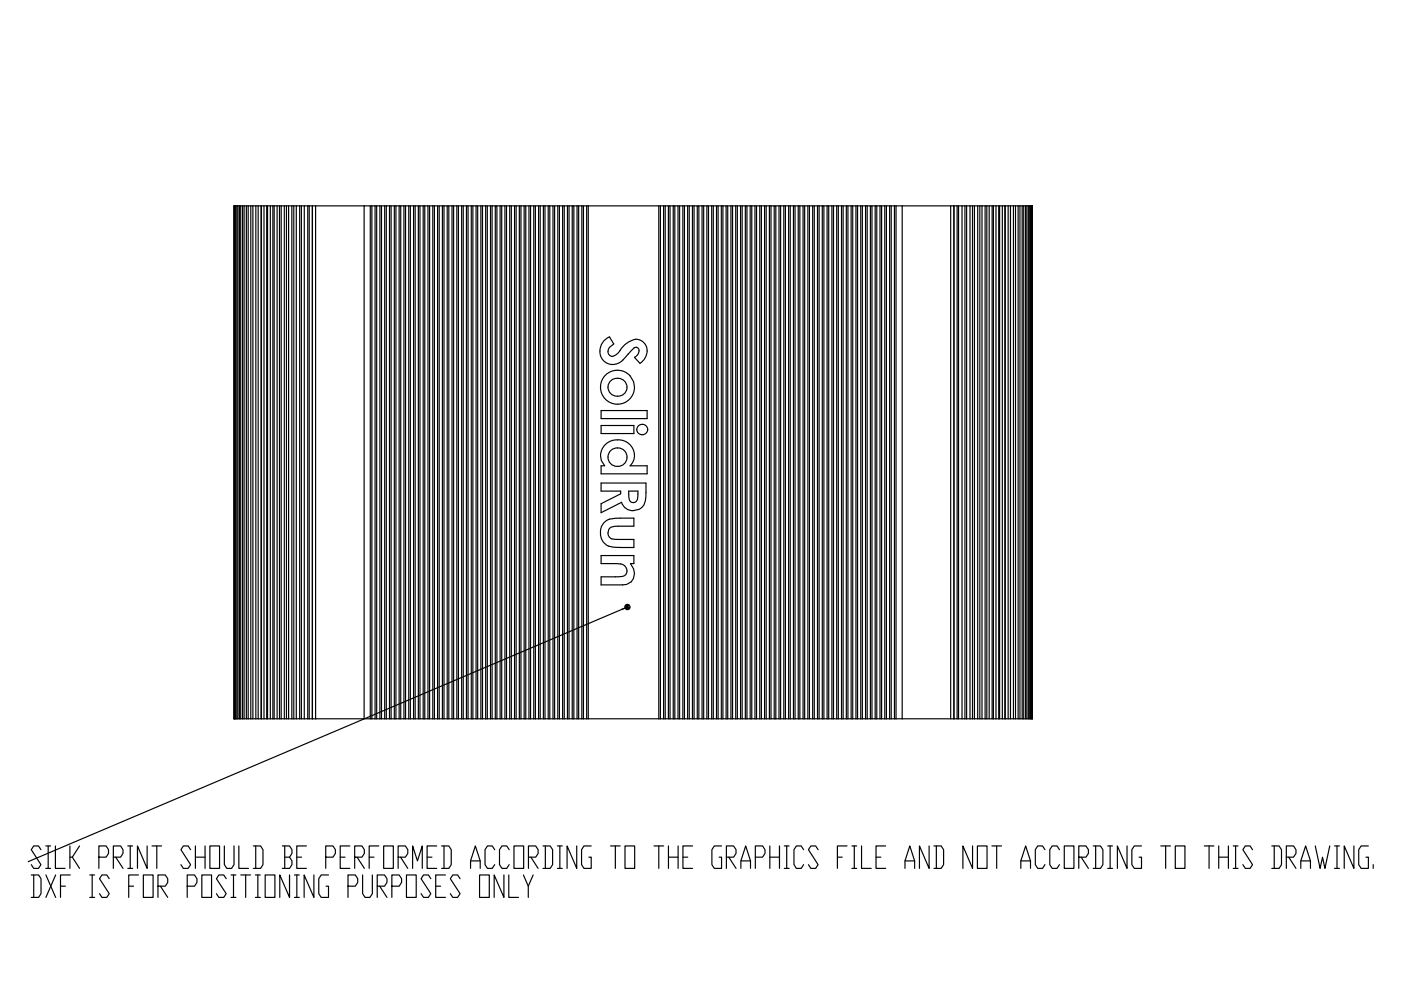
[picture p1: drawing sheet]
<svg xmlns="http://www.w3.org/2000/svg" width="297mm" height="210mm" viewBox="0 0 297 210" stroke-linecap="round" stroke-linejoin="round" font-family="sans-serif">
<g fill="none" stroke="#000" stroke-width=".25">
<path d="M49.7 43.7v108.7M49.9 43.7v108.7M50 43.7v108.7M50.2 43.7v108.7M50.5 43.7v108.7M50.8 43.7v108.7M51 43.7v108.7M51.4 43.7v108.7M51.8 43.7v108.7M52.2 43.7v108.7M52.6 43.7v108.7M53.2 43.7v108.7"/>
<path d="M53.6 43.7v108.7M54.2 43.7v108.7M54.7 43.7v108.7M55.3 43.7v108.7M55.4 43.7v108.7M56 43.7v108.7M56.6 43.7v108.7M56.7 43.7v108.7M57.3 43.7v108.7M57.9 43.7v108.7M58.1 43.7v108.7M58.8 43.7v108.7"/>
<path d="M59.3 43.7v108.7M59.6 43.7v108.7M60.3 43.7v108.7M60.7 43.7v108.7M61.2 43.7v108.7M61.9 43.7v108.7M62.3 43.7v108.7M62.8 43.7v108.7M63.5 43.7v108.7M63.9 43.7v108.7M64.5 43.7v108.7M65.2 43.7v108.7"/>
<path d="M65.6 43.7v108.7M66.2 43.7v108.7M66.9 43.7v108.7M77.2 43.7v108.7h-10.3M77.2 43.7h1.3v108.7M77.2 43.7h-27.6v108.7h17.3M78.5 43.7h2M78.8 43.7v108.7M79.5 43.7v108.7M79.9 43.7v108.7M80.5 43.7h.4v108.7M80.5 43.7v108.7"/>
<path d="M80.9 43.7h1.7M81.6 43.7v108.7M81.9 43.7v108.7M82.6 43.7h.3v108.7M82.6 43.7v108.7M82.9 43.7h1.7M83.6 43.7v108.7M83.9 43.7v108.7M84.6 43.7h.4v108.7M84.6 43.7v108.7M85 43.7h1.7M85.6 43.7v108.7"/>
<path d="M86 43.7v108.7M86.7 43.7h.3v108.7M86.7 43.7v108.7M87 43.7h1M87.7 43.7v108.7M88 43.7h.7v108.7M88 43.7v108.7M88.7 43.7h.3v108.7M89 43.7h1.1M89.7 43.7v108.7M90.1 43.7h.6v108.7M90.1 43.7v108.7"/>
<path d="M90.7 43.7h.4v108.7M91.1 43.7h1M91.8 43.7v108.7M92.1 43.7h.7v108.7M92.1 43.7v108.7M92.8 43.7h.3v108.7M93.1 43.7h1M93.8 43.7v108.7M94.1 43.7h.7v108.7M94.1 43.7v108.7M94.8 43.7h.4v108.7M95.2 43.7h1.7"/>
<path d="M95.8 43.7v108.7M96.2 43.7v108.7M96.9 43.7h.3v108.7M96.9 43.7v108.7M97.2 43.7h1.7M97.9 43.7v108.7M98.2 43.7v108.7M98.9 43.7h.3v108.7M98.9 43.7v108.7M99.2 43.7h1.7M99.9 43.7v108.7M100.3 43.7v108.7"/>
<path d="M100.9 43.7h.4v108.7M100.9 43.7v108.7M101.3 43.7h1.7M102 43.7v108.7M102.3 43.7v108.7M103 43.7h.3v108.7M103 43.7v108.7M103.3 43.7h1M104 43.7v108.7M104.3 43.7h.7v108.7M104.3 43.7v108.7M105 43.7h.4v108.7"/>
<path d="M105.4 43.7h1.7M106 43.7v108.7M106.4 43.7v108.7M107.1 43.7h.3v108.7M107.1 43.7v108.7M107.4 43.7h1M108.1 43.7v108.7M108.4 43.7h.7v108.7M108.4 43.7v108.7M109.1 43.7h.3v108.7M109.4 43.7h1.1M110.1 43.7v108.7"/>
<path d="M110.5 43.7h.6v108.7M110.5 43.7v108.7M111.1 43.7h.4v108.7M111.5 43.7h1M112.2 43.7v108.7M112.5 43.7h.7v108.7M112.5 43.7v108.7M113.2 43.7h.3v108.7M113.5 43.7h3.1M114.2 43.7v108.7M114.5 43.7v108.7M115.2 43.7v108.7"/>
<path d="M115.5 43.7v108.7M116.2 43.7v108.7M116.6 43.7h.6v108.7M116.6 43.7v108.7M117.2 43.7h.4v108.7M117.6 43.7h1.7M118.3 43.7v108.7M118.6 43.7v108.7M119.3 43.7h.3v108.7M119.3 43.7v108.7M119.6 43.7h1.7M120.3 43.7v108.7"/>
<path d="M120.6 43.7v108.7M121.3 43.7h.4v108.7M121.3 43.7v108.7M121.7 43.7h1.7M122.3 43.7v108.7M122.7 43.7v108.7M123.4 43.7h.3v108.7M123.4 43.7v108.7M123.7 43.7h1M124.4 43.7v108.7M124.7 43.7h15v108.7M124.7 43.7v108.7"/>
<path d="M139.7 43.7h1.3M140 43.7v108.7M140.7 43.7v108.7M141 43.7h.7v108.7M141 43.7v108.7M141.7 43.7h.4v108.7M142.1 43.7h1M142.7 43.7v108.7M143.1 43.7h.7v108.7M143.1 43.7v108.7M143.8 43.7h.3v108.7M144.1 43.7h3.1"/>
<path d="M144.8 43.7v108.7M145.1 43.7v108.7M145.8 43.7v108.7M146.1 43.7v108.7M146.8 43.7v108.7M147.2 43.7h.6v108.7M147.2 43.7v108.7M147.8 43.7h.4v108.7M148.2 43.7h1.7M148.9 43.7v108.7M149.2 43.7v108.7M149.9 43.7h.3v108.7"/>
<path d="M149.9 43.7v108.7M150.2 43.7h1M150.9 43.7v108.7M151.2 43.7h.7v108.7M151.2 43.7v108.7M151.9 43.7h.4v108.7M152.3 43.7h1M152.9 43.7v108.7M153.3 43.7h.7v108.7M153.3 43.7v108.7M154 43.7h.3v108.7M154.3 43.7h3.7"/>
<path d="M155 43.7v108.7M155.3 43.7v108.7M156 43.7v108.7M156.3 43.7v108.7M157 43.7v108.7M157.3 43.7v108.7M158 43.7h.4v108.7M158 43.7v108.7M158.4 43.7h1.7M159 43.7v108.7M159.4 43.7v108.7M160.1 43.7h.3v108.7"/>
<path d="M160.1 43.7v108.7M160.4 43.7h1.7M161.1 43.7v108.7M161.4 43.7v108.7M162.1 43.7h.3v108.7M162.1 43.7v108.7M162.4 43.7h1.1M163.1 43.7v108.7M163.5 43.7h.6v108.7M163.5 43.7v108.7M164.1 43.7h.4v108.7M164.5 43.7h3.7"/>
<path d="M165.2 43.7v108.7M165.5 43.7v108.7M166.2 43.7v108.7M166.5 43.7v108.7M167.2 43.7v108.7M167.5 43.7v108.7M168.2 43.7h.4v108.7M168.2 43.7v108.7M168.6 43.7h1M169.2 43.7v108.7M169.6 43.7h.7v108.7M169.6 43.7v108.7"/>
<path d="M170.3 43.7h.3v108.7M170.6 43.7h1M171.3 43.7v108.7M171.6 43.7h.7v108.7M171.6 43.7v108.7M172.3 43.7h.3v108.7M172.6 43.7h1.7M173.3 43.7v108.7M173.7 43.7v108.7M174.3 43.7h.4v108.7M174.3 43.7v108.7M174.7 43.7h3.7"/>
<path d="M175.4 43.7v108.7M175.7 43.7v108.7M176.4 43.7v108.7M176.7 43.7v108.7M177.4 43.7v108.7M177.7 43.7v108.7M178.4 43.7h.4v108.7M178.4 43.7v108.7M178.8 43.7h1.7M179.4 43.7v108.7M179.8 43.7v108.7M180.5 43.7h.3v108.7"/>
<path d="M180.5 43.7v108.7M180.8 43.7h1M181.5 43.7v108.7M181.8 43.7h.7v108.7M181.8 43.7v108.7M182.5 43.7h.3v108.7M182.8 43.7h1.1M183.5 43.7v108.7M183.9 43.7h.6v108.7M183.9 43.7v108.7M184.5 43.7h.4v108.7M184.9 43.7h1.7"/>
<path d="M185.6 43.7v108.7M185.9 43.7v108.7M186.6 43.7h.3v108.7M186.6 43.7v108.7M186.9 43.7h1M187.6 43.7v108.7M187.9 43.7h.7v108.7M187.9 43.7v108.7M188.6 43.7h.4v108.7M189 43.7h2.3M189.6 43.7v108.7M190 43.7v108.7"/>
<path d="M191.3 43.7h10.3v108.7M191.3 43.7v108.7M201.6 43.7h17.3v108.7h-141.7M202.2 43.7v108.7M202.3 43.7v108.7M202.9 43.7v108.7M203.2 43.7v108.7M204 43.7v108.7M204.6 43.7v108.7M204.9 43.7v108.7M205.7 43.7v108.7M206.2 43.7v108.7"/>
<path d="M206.6 43.7v108.7M207.3 43.7v108.7M207.7 43.7v108.7M208.2 43.7v108.7M208.9 43.7v108.7M209.2 43.7v108.7M209.7 43.7v108.7M210.4 43.7v108.7M210.6 43.7v108.7M211.2 43.7v108.7M211.8 43.7v108.7M211.9 43.7v108.7"/>
<path d="M212.5 43.7v108.7M213.1 43.7v108.7M213.7 43.7v108.7M214.2 43.7v108.7M214.9 43.7v108.7M215.3 43.7v108.7M215.9 43.7v108.7M216.2 43.7v108.7M216.7 43.7v108.7M217.1 43.7v108.7M217.4 43.7v108.7M217.7 43.7v108.7"/>
<path d="M218 43.7v108.7M218.2 43.7v108.7M218.5 43.7v108.7M218.6 43.7v108.7M218.7 43.7v108.7M218.8 43.7v108.7M128.3 72l.9-.6 .9 1.5-.9 .7a1.1 1.1 0 0 0 .1 1.7 1.1 1.1 0 0 0 1.6-.3 6.3 6.3 0 0 1 3.9-3.1 2.56 2.56 0 0 1 2.3 1.7 2.56 2.56 0 0 1-.6 2.7l-.8 .7-1.2-1.2a1.28 1.28 0 0 0 .6-2.1l-.2-.1-.5 .2-1.8 2a2.9 2.9 0 0 1-4.3 1 2.9 2.9 0 0 1-.4-4.4zM127.4 90.2h7v1.7h-7zM127.4 87h9.8v1.8h-9.8zM128.4 94.2a3.6 3.6 0 0 1 4.3-.6 3.6 3.6 0 0 1 1.7 3.9l-.8 1.3h3.6v1.7h-9.8v-1.7h.8a3.2 3.2 0 0 1 .2-4.6zM127.4 102.4h9.6a10.7 10.7 0 0 1-.5 4.7 2.64 2.64 0 0 1-2.5 1.2 2.64 2.64 0 0 1-2.2-1.8l-4.4 2.2v-1.9l4.2-2.1v-.6h-4.2zM127.4 117.8h7v1.7h-.7a2.65 2.65 0 0 1-.8 4.4l-5.5 .1v-1.7a13.3 13.3 0 0 0 5-.2 1.41 1.41 0 0 0 .4-1.5 1.41 1.41 0 0 0-1.2-1l-4.2-.1z"/>
<path d="M128.3 110.6a4.1 4.1 0 0 1 3.2-.7h2.9v1.7h-3.3a1.8 1.8 0 0 0-2 .7 1.39 1.39 0 0 0 0 1.4 1.39 1.39 0 0 0 1.3 .7h4v1.7l-4.3-.1a3.1 3.1 0 0 1-2.7-2.1 3.1 3.1 0 0 1 .9-3.3zM133.3 104.1h2v.6a1.6 1.6 0 0 1-.7 1.8 .87 .87 0 0 1-1.2-.6zM133 128.7l-127.1 54M9.7 179.4h1M10.2 179.4v4.7M11.8 179.4v4.7h2M14.8 179.4v4.7M16.9 179.4l-1.6 2.3h-.5M27.1 179.4h1M27.6 179.4v4.7M31.2 179.4v4.7l-2.1-4.7v4.7M32.2 179.4h2.1"/>
<path d="M33.2 179.4v4.7M41.4 179.4v4.7M43.5 179.4v4.7M44.5 179.4h2v4.7h-2zM47.6 179.4v3.9l.5 .8h1l.5-.8v-3.9M50.6 179.4v4.7h2.1M53.7 179.4h1.5l.6 .8v3.1l-.6 .8h-1.5M54.2 179.4v4.7M59.9 179.4h1.5l.5 .8v.7l-.5 .8 .5 .8v.8l-.5 .8h-1.5M60.4 179.4v4.7M65 179.4h-2.1v4.7h2.1M74.2 179.4h-2.1v4.7h2.1"/>
<path d="M80.3 179.4h-2v4.7M81.3 179.4h2.1v4.7h-2.1zM92.6 179.4h-2v4.7h2M93.6 179.4h1.6l.5 .8v3.1l-.5 .8h-1.6M94.1 179.4v4.7M109 179.4h2v4.7h-2zM115.1 179.4h1.6l.5 .8v3.1l-.5 .8h-1.6M115.6 179.4v4.7M118.2 179.4h1M118.7 179.4v4.7M122.3 179.4v4.7l-2.1-4.7v4.7M125.4 179.4h-1.6l-.5 .8v3.1l.5 .8h1.6v-2.4h-.6"/>
<path d="M129.4 179.4h2.1M130.5 179.4v4.7M132.5 179.4h2.1v4.7h-2.1zM138.7 179.4h2M139.7 179.4v4.7M141.7 179.4v4.7M143.8 179.4v4.7M146.8 179.4h-2v4.7h2M153 179.4h-1.6l-.5 .8v3.1l.5 .8h1.6v-2.4h-.5M163.2 179.4v4.7M165.3 179.4v4.7M166.3 179.4h1"/>
<path d="M166.8 179.4v4.7M179.6 179.4h-2.1v4.7M180.6 179.4h1M181.1 179.4v4.7M182.7 179.4v4.7h2M187.8 179.4h-2.1v4.7h2.1M197 179.4v4.7l-2.1-4.7v4.7M198 179.4h1.5l.6 .8v3.1l-.6 .8h-1.5M198.5 179.4v4.7M206.2 179.4v4.7l-2-4.7v4.7M207.2 179.4h2.1v4.7h-2.1zM210.3 179.4h2"/>
<path d="M211.3 179.4v4.7M225.6 179.4h2.1v4.7h-2.1zM231.8 179.4h1.5l.5 .8v3.1l-.5 .8h-1.5M232.3 179.4v4.7M234.9 179.4h1M235.4 179.4v4.7M239 179.4v4.7l-2.1-4.7v4.7M242 179.4h-1.5l-.5 .8v3.1l.5 .8h1.5v-2.4h-.5M246.1 179.4h2.1M247.1 179.4v4.7M249.2 179.4h2v4.7h-2zM255.3 179.4h2.1"/>
<path d="M256.3 179.4v4.7M258.4 179.4v4.7M260.4 179.4v4.7M261.5 179.4h1M262 179.4v4.7M269.7 179.4h1.5l.5 .8v3.1l-.5 .8h-1.5M270.2 179.4v4.7M278.9 179.4l1 4.7 .5-2.4 .5 2.4 1-4.7M283 179.4h1M283.5 179.4v4.7M287.1 179.4v4.7l-2.1-4.7v4.7M290.1 179.4h-1.5l-.5 .8v3.1l.5 .8h1.5v-2.4h-.5"/>
<path d="M6.6 185.5h1.6l.5 .8v3.2l-.5 .8h-1.6M7.1 185.5v4.8M8.7 180.2l-.5-.8h-1.1l-.5 .8 2.1 3.1-.5 .8h-1.1l-.5-.8M9.7 184.1h1M9.7 185.5l2.1 4.8M11.8 185.5l-2.1 4.8M12.8 187.9h1.1M14.9 185.5h-2.1v4.8M15.3 181.7l1.6 2.4M19 190.3h1.1M19 185.5h1.1M19.5 185.5v4.8"/>
<path d="M21 181.7h1.5l.5-.8v-.7l-.5-.8h-1.5v4.7M23.2 186.3l-.6-.8h-1l-.5 .8 2.1 3.2-.6 .8h-1l-.5-.8M24 181.7h1.6l.5-.8v-.7l-.5-.8h-1.6v4.7M24.5 181.7l1.6 2.4M27.1 184.1h1M27.3 187.9h1M29.4 185.5h-2.1v4.8M30.4 185.5h2.1v4.8h-2.1zM33.5 187.9h1.5l.6-.8v-.8l-.6-.8h-1.5v4.8M34 187.9l1.6 2.4M39.7 187.9h1.5l.6-.8v-.8l-.6-.8h-1.5v4.8M40.4 180.2l-.5-.8h-1l-.5 .8 2 3.1-.5 .8h-1l-.5-.8"/>
<path d="M41.4 181.7h2.1M42.8 185.5h2.1v4.8h-2.1zM48 186.3l-.6-.8h-1l-.5 .8 2.1 3.2-.6 .8h-1l-.5-.8M49 190.3h1M49 185.5h1M49.5 185.5v4.8M51.1 185.5h2M52.1 185.5v4.8M54.2 190.3h1M54.2 185.5h1M54.7 185.5v4.8M56.2 185.5h2.1v4.8h-2.1z"/>
<path d="M60.4 181.7h1M61.4 185.5v4.8l-2.1-4.8v4.8M62.4 190.3h1.1M62.4 185.5h1.1M62.9 181.7h1M62.9 185.5v4.8M66.6 185.5v4.8l-2.1-4.8v4.8M69.1 181.7h1.5l.5-.8v-.7l-.5-.8h-1.5v4.7M69.6 185.5h-1.5l-.5 .8v3.2l.5 .8h1.5v-2.4h-.5M72.1 181.7h1.1M73.8 187.9h1.5l.5-.8v-.8l-.5-.8h-1.5v4.8M75.2 181.7h1.5l.5-.8v-.7l-.5-.8h-1.5v4.7"/>
<path d="M75.7 181.7l1.5 2.4M76.9 185.5v4l.5 .8h1l.5-.8v-4M78.3 181.7h1M80 187.9h1.5l.5-.8v-.8l-.5-.8h-1.5v4.8M80.5 187.9l1.5 2.4M83.1 187.9h1.5l.5-.8v-.8l-.5-.8h-1.5v4.8M84.4 181.7h1.5l.6-.8v-.7l-.6-.8h-1.5v4.7M84.9 181.7l1.6 2.4M86.2 185.5h2v4.8h-2zM87.5 184.1v-4.7l1 3.1 1-3.1v4.7M90.6 181.7h1M91.3 186.3l-.5-.8h-1l-.5 .8 2 3.2-.5 .8h-1l-.5-.8"/>
<path d="M92.4 187.9h1M94.4 185.5h-2v4.8h2M97.5 186.3l-.5-.8h-1l-.5 .8 2 3.2-.5 .8h-1l-.5-.8M99.8 184.1v-1.6l1-3.1 1 3.1v1.6M99.8 182.5h2M101.7 185.5h2v4.8h-2zM104.9 180.2l-.5-.8h-1.1l-.5 .8v3.1l.5 .8h1.1l.5-.8M106.8 185.5v4.8l-2-4.8v4.8M107.9 185.5v4.8h2M108 180.2l-.6-.8h-1l-.5 .8v3.1l.5 .8h1l.6-.8M111 185.5l1 2.4v2.4M112 181.7h1.6l.5-.8v-.7l-.5-.8h-1.6v4.7"/>
<path d="M112.6 181.7l1.5 2.4M113 185.5l-1 2.4M118.2 184.1h1M141.7 181.7h2.1M144.8 181.7h1M154 181.7h1.5l.6-.8v-.7l-.6-.8h-1.5v4.7M154.5 181.7l1.6 2.4M157.1 184.1v-1.6l1-3.1 1 3.1v1.6M157.1 182.5h2M160.1 181.7h1.6l.5-.8v-.7l-.5-.8h-1.6v4.7M163.2 181.7h2.1M166.3 184.1h1"/>
<path d="M170.4 180.2l-.5-.8h-1.1l-.5 .8v3.1l.5 .8h1.1l.5-.8M173.5 180.2l-.6-.8h-1l-.5 .8 2.1 3.1-.6 .8h-1l-.5-.8M177.5 181.7h1.1M180.6 184.1h1M185.7 181.7h1.1M191.9 184.1v-1.6l1-3.1 1 3.1v1.6M191.9 182.5h2M216.4 184.1v-1.6l1.1-3.1 1 3.1v1.6M216.4 182.5h2.1M221.6 180.2l-.6-.8h-1l-.5 .8v3.1l.5 .8h1l.6-.8M224.6 180.2l-.5-.8h-1l-.5 .8v3.1l.5 .8h1l.5-.8M228.7 181.7h1.6l.5-.8v-.7l-.5-.8h-1.6v4.7"/>
<path d="M229.2 181.7l1.6 2.4M234.9 184.1h1M258.4 181.7h2M261.5 184.1h1M265.6 180.2l-.6-.8h-1l-.5 .8 2.1 3.1-.6 .8h-1l-.5-.8M272.7 181.7h1.6l.5-.8v-.7l-.5-.8h-1.6v4.7M273.2 181.7l1.6 2.4M275.8 184.1v-1.6l1-3.1 1 3.1v1.6M275.8 182.5h2M283 184.1h1M291.1 183.3v.8"/>
<circle cx="130.9" cy="82.1" r="1.97"/>
<circle cx="130.9" cy="96.9" r="2"/>
<circle cx="130.9" cy="82.1" r="3.6"/>
<circle cx="136.2" cy="91.1" r="1.13"/>
</g>
<circle cx="133" cy="128.7" r=".35" fill="none" stroke="#000" stroke-width=".69" stroke-linecap="butt"/>
</svg>
